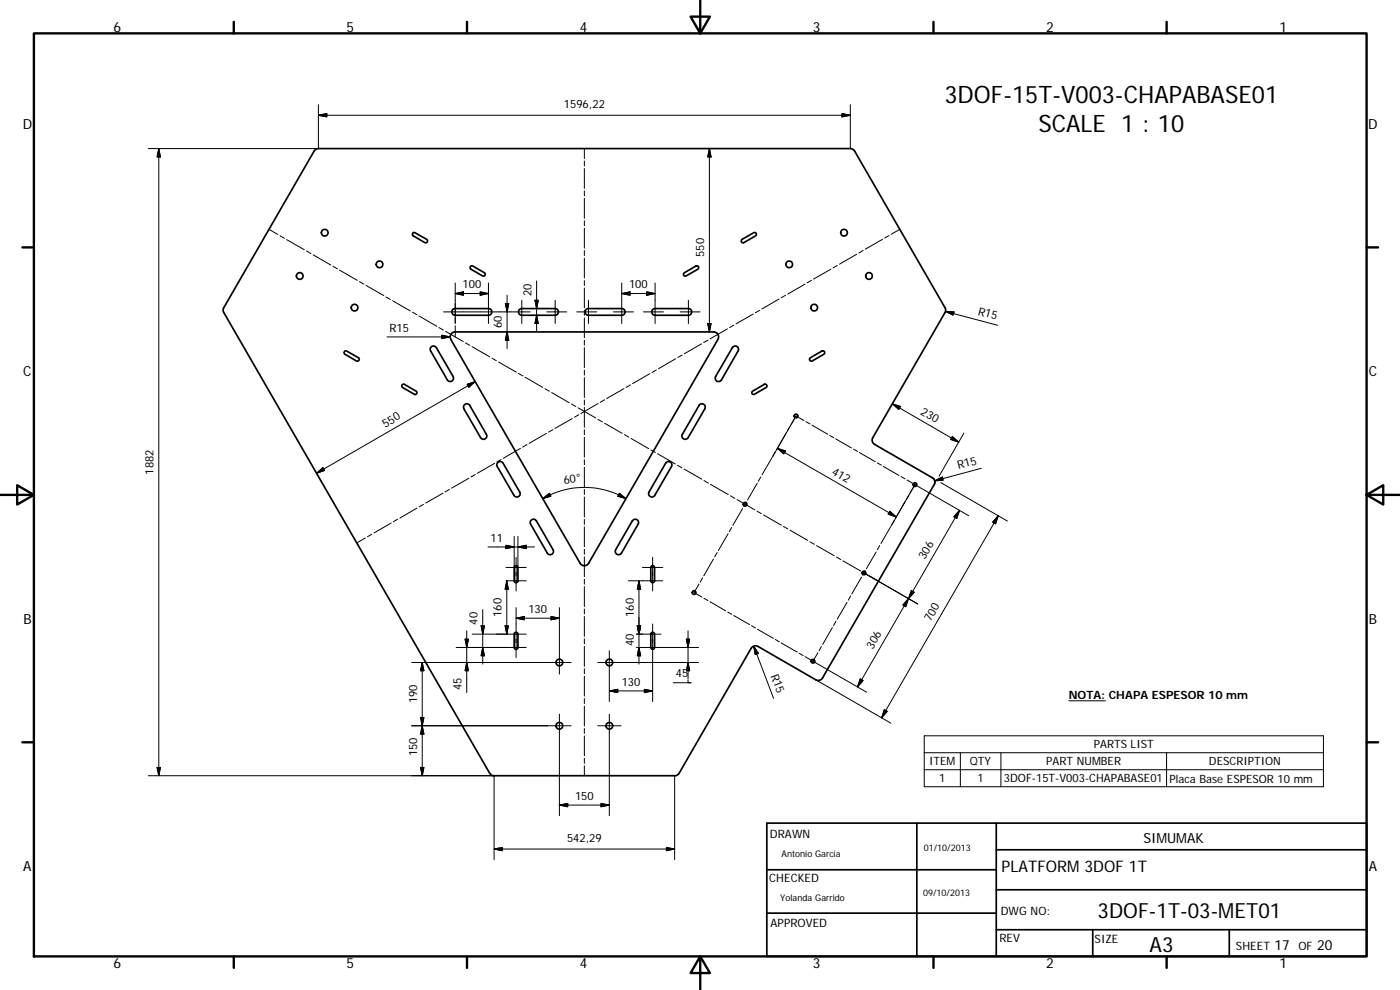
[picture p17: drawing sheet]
<svg xmlns="http://www.w3.org/2000/svg" width="420mm" height="297mm" viewBox="0 0 420 297" stroke-linecap="round" stroke-linejoin="round" font-family="sans-serif">
<defs><g id="words">
<g font-size="7.2">
<text x="283.4" y="30.9">3DOF-15T-V003-CHAPABASE01</text>
<text x="311.6" y="39.5">SCALE 1 : 10</text>
</g>
<g font-size="6.3">
<text x="329.4" y="275.4">3DOF-1T-03-MET01</text>
<text x="345" y="285.6">A3</text>
</g>
<text font-size="4.8" x="300.6" y="261.7">PLATFORM 3DOF 1T</text>
<g font-size="4.2">
<text x="34" y="9.6">6</text>
<text x="104" y="9.6">5</text>
<text x="174" y="9.6">4</text>
<text x="244" y="9.6">3</text>
<text x="314" y="9.6">2</text>
<text x="384" y="9.6">1</text>
<text x="6.8" y="38.7">D</text>
<text x="410.6" y="38.7">D</text>
<text x="7" y="112.9">C</text>
<text x="410.8" y="112.9">C</text>
<text x="7" y="187.1">B</text>
<text x="410.8" y="187.1">B</text>
<text x="343.1" y="252.8">SIMUMAK</text>
<text x="7" y="261.3">A</text>
<text x="410.8" y="261.3">A</text>
<text x="382.5" y="285">17</text>
<text x="395.3" y="285">20</text>
<text x="34" y="290.4">6</text>
<text x="104" y="290.4">5</text>
<text x="174" y="290.4">4</text>
<text x="244" y="290.4">3</text>
<text x="314" y="290.4">2</text>
<text x="384" y="290.4">1</text>
</g>
<g font-size="3.5">
<text x="231.1" y="251.4">DRAWN</text>
<text x="230.9" y="264.6">CHECKED</text>
<text x="300.3" y="274.5">DWG NO:</text>
<text x="231.3" y="278.2">APPROVED</text>
<text x="299.9" y="282.6">REV</text>
<text x="328.5" y="283">SIZE</text>
<text x="370.9" y="285">SHEET</text>
<text x="389.7" y="285">OF</text>
</g>
<g font-size="3.4">
<text x="169.3" y="32.5">1596,22</text>
<text x="211.3" y="77.1" transform="rotate(-90 211.3 77.1)">550</text>
<text x="138.8" y="86.5">100</text>
<text x="159.5" y="88.8" transform="rotate(-90 159.5 88.8)">20</text>
<text x="188.8" y="86.5">100</text>
<text x="293.3" y="94.4" transform="rotate(15 293.3 94.4)">R15</text>
<text x="116.9" y="99.5">R15</text>
<text x="150.6" y="98.5" transform="rotate(-90 150.6 98.5)">60</text>
<text x="276.1" y="124.1" transform="rotate(30 276.1 124.1)">230</text>
<text x="115.6" y="128.3" transform="rotate(-30 115.6 128.3)">550</text>
<text x="46.1" y="142.4" transform="rotate(-90 46.1 142.4)">1882</text>
<text x="249.4" y="142.1" transform="rotate(30 249.4 142.1)">412</text>
<text x="287.6" y="140.7" transform="rotate(-15 287.6 140.7)">R15</text>
<text x="169.3" y="145.2" transform="rotate(-7 169.3 145.2)">60°</text>
<text x="147.2" y="162.6">11</text>
<text x="277.5" y="168" transform="rotate(-60 277.5 168)">306</text>
<text x="150.5" y="185.1" transform="rotate(-90 150.5 185.1)">160</text>
<text x="158.6" y="183.9">130</text>
<text x="190.2" y="185.1" transform="rotate(-90 190.2 185.1)">160</text>
<text x="143.3" y="187.4" transform="rotate(-90 143.3 187.4)">40</text>
<text x="279.3" y="186.7" transform="rotate(-60 279.3 186.7)">700</text>
<text x="190.2" y="193.9" transform="rotate(-90 190.2 193.9)">40</text>
<text x="261.9" y="195" transform="rotate(-60 261.9 195)">306</text>
<text x="202.8" y="203.3">45</text>
<text x="231.3" y="202.7" transform="rotate(69 231.3 202.7)">R15</text>
<text x="138.5" y="207.1" transform="rotate(-90 138.5 207.1)">45</text>
<text x="186.6" y="205.7">130</text>
<text x="320.7" y="209.7">NOTA: CHAPA ESPESOR 10 mm</text>
<text x="125.2" y="211.1" transform="rotate(-90 125.2 211.1)">190</text>
<text x="125.2" y="226.9" transform="rotate(-90 125.2 226.9)">150</text>
<text x="328.3" y="224.6">PARTS LIST</text>
<text x="278.9" y="229.7">ITEM</text>
<text x="291.1" y="229.7">QTY</text>
<text x="314" y="229.7">PART NUMBER</text>
<text x="362.8" y="229.7">DESCRIPTION</text>
<text x="172.6" y="240">150</text>
<text x="281.9" y="234.8">1</text>
<text x="293.4" y="234.8">1</text>
<text x="301.3" y="234.8">3DOF-15T-V003-CHAPABASE01</text>
<text x="351" y="234.8">Placa Base ESPESOR 10 mm</text>
<text x="170.2" y="252.6">542,29</text>
</g>
<g font-size="2.7">
<text x="234.5" y="257.1">Antonio Garcia</text>
<text x="277.3" y="255.2">01/10/2013</text>
<text x="277" y="268.7">09/10/2013</text>
<text x="234.2" y="270.2">Yolanda Garrido</text>
</g>
</g></defs>
<g fill="none" stroke="#000" stroke-width=".51">
<path d="M94.4 45.1l1.2-.5h159.6l.8 .2 .5 .5 27.3 47.5-.2 1-21.7 37.5a1.51 1.51 0 0 0 .6 2.1l17.3 10a1.51 1.51 0 0 1 .6 2l-33.5 58a1.49 1.49 0 0 1-2.1 .6l-17.3-10a1.56 1.56 0 0 0-2.1 .5l-21.6 37.5-.8 .7h-54.7h-.6l-.6-.5-80.1-138.7v-1zM123.9 69.9l.7-.1 3.4 2a.56 .56 0 0 1 .2 .8 .56 .56 0 0 1-.7 .2l-3.6-2.1-.1-.5zM222.6 71.9l3.6-2.1a.56 .56 0 0 1 .7 .2 .56 .56 0 0 1-.2 .8l-3.4 2a.56 .56 0 0 1-.7-.2 .56 .56 0 0 1 0-.7zM135.6 100l1-.4h77.6a1.49 1.49 0 0 1 1.3 2.2l-38.8 67.2a1.49 1.49 0 0 1-2.6 0l-38.8-67.2-.2-1.1zM135.9 92.8l.7-.2h10a1.01 1.01 0 0 1 1 1 1.01 1.01 0 0 1-1 1h-10a1.02 1.02 0 0 1-.9-.6 1.02 1.02 0 0 1 .2-1.2zM141.1 80l.3-.2h.5l3.5 2a.55 .55 0 0 1 .1 .8 .55 .55 0 0 1-.7 .2l-3.5-2-.2-.3zM155.9 92.8l.7-.2h10a1.01 1.01 0 0 1 1 1 1.01 1.01 0 0 1-1 1h-10a1.01 1.01 0 0 1-.9-.7 1.01 1.01 0 0 1 .2-1.1zM175.9 92.8l.7-.2h10a1.01 1.01 0 0 1 1 1 1.01 1.01 0 0 1-1 1h-10a1.01 1.01 0 0 1-.9-.7 1.01 1.01 0 0 1 .2-1.1zM195.9 92.8l.7-.2h10a1.01 1.01 0 0 1 1 1 1.01 1.01 0 0 1-1 1h-10a1.02 1.02 0 0 1-.9-.7 1.02 1.02 0 0 1 .2-1.1zM205.2 81.9l3.7-2.1a.56 .56 0 0 1 .7 .2 .56 .56 0 0 1-.2 .8l-3.5 2a.56 .56 0 0 1-.7-.1 .56 .56 0 0 1 0-.8zM103.4 105.4l.7-.1 3.5 2a.57 .57 0 0 1 .1 .8 .57 .57 0 0 1-.7 .2l-3.5-2-.2-.4zM120.8 115.4l.5-.1 3.6 2a.54 .54 0 0 1 .2 .8 .54 .54 0 0 1-.8 .2l-3.6-2.1-.1-.5z"/>
<path d="M129.3 104.2a1.01 1.01 0 0 1 1.7 .1l5 8.7a1.01 1.01 0 0 1-.4 1.4 1.01 1.01 0 0 1-1.4-.4l-4.9-8.7-.2-.4zM219.9 104.1a.99 .99 0 0 1 1.3-.1 .99 .99 0 0 1 .3 1.3l-5 8.7a1.01 1.01 0 0 1-1.4 .3 1.01 1.01 0 0 1-.3-1.3zM225.8 117.5l3.6-2.2a.55 .55 0 0 1 .7 .2 .55 .55 0 0 1-.2 .8l-3.5 2a.54 .54 0 0 1-.7-.1 .54 .54 0 0 1 .1-.7zM243.1 107.4l3.6-2.1a.56 .56 0 0 1 .7 .2 .56 .56 0 0 1-.2 .8l-3.4 2a.57 .57 0 0 1-.7-.1 .57 .57 0 0 1 0-.8zM139.3 121.5a1.02 1.02 0 0 1 1.7 .1l5 8.7a1 1 0 0 1-.4 1.4 1 1 0 0 1-1.4-.4l-5-8.6-.1-.5zM149.5 138.7l.7-.2 .8 .5 5 8.6a1 1 0 0 1-.4 1.4 1 1 0 0 1-1.3-.4l-5.1-8.6-.1-.7zM199.9 138.8a1 1 0 0 1 1.4-.1 1 1 0 0 1 .2 1.3l-5 8.6a1 1 0 0 1-1.4 .4 1 1 0 0 1-.3-1.4zM209.9 121.5a1.01 1.01 0 0 1 1.4-.2 1.01 1.01 0 0 1 .2 1.4l-5 8.6a1 1 0 0 1-1.4 .4 1 1 0 0 1-.3-1.4zM159.3 156.1a1.02 1.02 0 0 1 1.7 .2l5 8.6a1 1 0 0 1-.4 1.4 1 1 0 0 1-1.4-.4l-5-8.6-.1-.7zM189.9 156.1a.98 .98 0 0 1 1.3-.1 .98 .98 0 0 1 .3 1.3l-5 8.6a1.01 1.01 0 0 1-1.4 .4 1.01 1.01 0 0 1-.3-1.4zM154.5 169.8l.6-.1 .3 .4v4.2a.56 .56 0 0 1-.5 .5 .56 .56 0 0 1-.6-.5v-4zM195.5 169.8l.6-.1 .3 .4v4.2a.56 .56 0 0 1-.5 .5 .56 .56 0 0 1-.6-.5v-4z"/>
<path d="M154.5 189.8l.4-.1 .5 .4v4.2a.56 .56 0 0 1-.5 .5 .56 .56 0 0 1-.6-.5v-4zM195.4 189.9a.56 .56 0 0 1 .7-.1 .56 .56 0 0 1 .3 .5v4a.56 .56 0 0 1-.5 .5 .56 .56 0 0 1-.6-.5zM230.1 247h180v40h-180zM275.2 247v40M299 255h111.1M299 247v40M230.1 274h68.9M230.1 261h68.9M299 279h111.1M299 267h111.1M327.9 279v8M368.9 279v8"/>
<circle cx="97.4" cy="69.8" r="1"/>
<circle cx="113.9" cy="79.3" r="1"/>
<circle cx="236.8" cy="79.3" r="1"/>
<circle cx="253.3" cy="69.8" r="1"/>
<circle cx="90" cy="82.8" r="1.01"/>
<circle cx="106.4" cy="92.3" r="1.01"/>
<circle cx="244.4" cy="92.3" r="1.01"/>
<circle cx="260.8" cy="82.8" r="1"/>
<circle cx="238.9" cy="124.8" r=".55"/>
<circle cx="223.6" cy="151.3" r=".55"/>
<circle cx="274.6" cy="145.4" r=".55"/>
<circle cx="208.3" cy="177.8" r=".55"/>
<circle cx="259.3" cy="171.9" r=".55"/>
<circle cx="167.9" cy="198.8" r="1"/>
<circle cx="182.9" cy="198.8" r="1"/>
<circle cx="244" cy="198.4" r=".55"/>
<circle cx="167.9" cy="217.8" r="1"/>
<circle cx="182.9" cy="217.8" r="1"/>
</g>
<g fill="none" stroke="#000" stroke-width=".71">
<path d="M10.2 10h399.9v277h-399.9zM70.2 6.6v3.4M140.2 6.6v3.4M207.3 5h5.8l-2.9 5zM210.2 0v10M280.2 6.6v3.4M350.1 6.6v3.4M6.7 74.2h3.5M410.1 74.2h3.5M.2 148.5h10M5.2 145.6l5 2.9-5 2.9zM410.1 148.5l5-2.9v5.8z"/>
<path d="M410.1 148.5h10M6.7 222.7h3.5M410.1 222.7h3.5M70.2 287v3.4M140.2 287v3.4M210.2 287l2.9 5h-5.8zM210.2 287v10M280.2 287v3.4M350.1 287v3.4"/>
</g>
<g fill="none" stroke="#000" stroke-width=".3">
<path d="M95.6 34.6l2.5-.5v1zM95.6 34.6h159.6M95.6 31.4v13.2h-51.1M252.7 34.1l2.5 .5-2.5 .5zM255.2 31.4v13.2M47.7 44.6v188.1M47.7 44.6l.4 2.5h-1zM175.4 44.6v3M175.4 48.3v1.5M175.4 50.6v5.9M175.4 57.3v1.5M175.4 59.5v6"/>
<path d="M212.9 44.6v55M212.9 44.6l.5 2.5h-1zM80.7 68.8l2.7 1.5M84 70.7l1.4 .8M86 71.9l5.3 3M92 75.3l1.3 .8M94 76.5l5.3 3M99.9 79.9l1.4 .8M175.4 66.2v1.5M175.4 68.5v5.9M175.4 75.2v1.5M175.4 77.4v6"/>
<path d="M251.3 79.7l-1.3 .7M257.1 76.3l-5.2 3M259 75.2l-1.2 .7M264.9 71.8l-5.2 3M266.8 70.7l-1.3 .7M270.1 68.8l-2.6 1.5M101.9 81l5.3 3.1M107.9 84.5l1.3 .8M109.9 85.6l5.3 3.1M115.8 89.1l1.3 .8M117.8 90.2l5.3 3.1M123.8 93.7l1.3 .7"/>
<path d="M125.8 94.8l5.3 3.1M131.7 98.3l1.4 .7M133.1 93.6h26M133.7 99.4l5.3 3.1M136.6 84.9v12.2M136.6 88.1l2.5-.5v1zM136.6 88.1h10M136.6 97.7v3.4M144.1 87.6l2.5 .5-2.5 .5zM146.6 84.9v12.2M151.7 91.1h1l-.5 2.5zM152.2 88.6v16"/>
<path d="M152.2 99.6l.5 2.5h-1zM156.6 90.1v7M160.5 90.1h1l-.5 2.5zM161 84.3v15.3M161 94.6l.5 2.5h-1zM164.1 93.6h6M166.6 90.1v7M173.1 93.6h6M175.4 84.2v1.4M175.4 86.4v6M175.4 93.1v1.5M175.4 95.4v5.9"/>
<path d="M176.6 90.1v7M184.1 93.6h6M186.6 88.1l2.5-.5v1zM186.6 88.1h10M186.6 84.9v12.2M193.1 93.6h6M194.1 87.6l2.5 .5-2.5 .5zM196.6 84.9v12.2M204.1 93.6h6M206.6 90.1v7M212.4 97.1h1l-.5 2.5zM218.3 98.7l-5.2 3"/>
<path d="M220.2 97.6l-1.3 .7M226 94.2l-5.1 3M228 93.1l-1.3 .7M233.8 89.7l-5.1 3M235.8 88.6l-1.3 .7M241.6 85.2l-5.2 3M243.5 84.1l-1.3 .8M249.4 80.8l-5.2 2.9M283.7 93.4l2.6 .2-.3 1zM283.7 93.4l15.7 4.2M116.1 101.1h19M132.6 100.6l2.5 .5-2.5 .5z"/>
<path d="M139.7 102.9l1.3 .7M140.2 115.3l2.4-.8-1.9 1.7zM141.7 104l5.3 3.1M142.6 114.5l-47.6 27.5M147.6 107.5l1.4 .7M149.6 108.6l5.3 3.1M155.6 112l1.3 .8M157.6 113.2l5.3 3M163.5 116.6l1.4 .8M165.6 117.8l5.2 3M175.4 102.1v1.5M175.4 104.3v6"/>
<path d="M175.4 111v1.5M175.4 113.3v6M181.5 120l-1.3 .7M187.3 116.6l-5.2 3M189.2 115.5l-1.3 .7M195 112.1l-5.1 3M197 111l-1.3 .8M202.8 107.6l-5.2 3M204.7 106.5l-1.3 .8M210.5 103.2l-5.1 3M212.5 102l-1.3 .8M148.5 139l-5.2 3"/>
<path d="M150.4 137.9l-1.3 .7M156.2 134.5l-5.2 3M158.1 133.4l-1.2 .8M164 130l-5.2 3M165.9 128.9l-1.3 .8M171.5 121.2l1.3 .8M171.7 125.6l-5.1 2.9M173.5 122.4l5.3 3M173.7 124.5l-1.3 .7M175.4 120v1.5M175.4 122.2v6M175.4 129v1.5"/>
<path d="M175.4 131.2v6M175.4 137.9v1.5M179.4 125.8l1.4 .8M179.5 121.1l-5.2 3M181.5 127l5.2 3M187.4 130.4l1.3 .8M189.4 131.6l5.3 3M195.4 135l1.3 .8M197.3 136.1l5.4 3.1M203.3 139.6l1.3 .8M231.6 137.4l-2.9 5.1M232.7 135.5l-.7 1.3"/>
<path d="M233.3 134.5l2.4 .8-.5 .9zM233.3 134.5l35.7 20.6M236 129.9l-2.9 5M237.1 128l-.7 1.2M241.3 126.2l-2.4-1.4-7.2 12.5M241.9 126.5l1.2 .7M243.7 127.6l4.7 2.7M249 130.7l1.2 .6M250.8 131.7l4.7 2.7M256.1 134.8l1.3 .6M257.9 135.8l4.8 2.7M263.3 138.9l1.2 .7"/>
<path d="M265.1 139.9l4.7 2.8M267.8 121.2l2.4 .8-.5 .8zM267.8 121.2l19.9 11.5M285.8 131l1.9 1.7-2.4-.9zM289.3 129.9l-7.5 13M95 142l1.9-1.7 .5 .9zM117.4 156.9l-5.2 3M119.3 155.8l-1.3 .7M125.2 152.4l-5.2 3M127.1 151.3l-1.3 .8M132.9 148l-5.1 2.9M134.9 146.9l-1.3 .7"/>
<path d="M140.7 143.5l-5.2 3M142.6 142.4l-1.3 .7M162.9 149.6l2-1.6 .4 .9zM162.9 149.6a24.9 24.9 0 0 1 25 0M175.4 140.2v6M175.4 146.9v1.5M175.4 149.1v6M175.4 155.9v1.5M175.4 158.1v5.9M185.9 148l2 1.6-2.5-.7zM205.3 140.7l5.3 3.1M211.3 144.2l1.3 .7"/>
<path d="M213.2 145.3l5.4 3.1M219.2 148.8l1.3 .7M219.6 158.2l-.7 1.3M221.2 149.9l5.3 3.1M222.9 152.6l-2.9 5M224 150.7l-.8 1.2M227.2 153.4l1.3 .7M227.3 145l-3 5M228.3 143.1l-.7 1.3M229.2 154.5l5.3 3.1M235.1 157.9l1.3 .8M237.1 159.1l5.3 3"/>
<path d="M267.1 153.4l1.9 1.7-2.4-.8zM267.3 158l-2.9 5.1M268.4 156.1l-.7 1.3M270.4 143l1.2 .7M271.7 150.4l-3 5.1M272.2 144l18.5 10.7M272.8 148.6l-.8 1.2M273.1 147.9l1.5-2.5-7.2 12.5M279.8 143.4l.7 .3M280.5 144.3l2.3-1.2 .3 1zM280.7 144.7l-.3 .7M282.3 144.8l20 11.5"/>
<path d="M288 153.1l-.9 2.4-.8-.5zM288 153.1l-30.6 53M294.5 140.5l-14 3.8M299.6 154.7l-.8 2.5-.9-.5zM299.6 154.7l-35 60.7M109.6 161.4l-2.5 1.5M111.6 160.3l-1.3 .7M146.5 164.1h13.9M151.8 163.6l2.5 .5-2.5 .5zM151.8 174.3h6.1M151.8 170.3h6.1M152.1 174.3v16"/>
<path d="M152.1 174.3l.5 2.5h-1zM154.3 160.9v9.3M154.9 167.2v10.1M155.4 164.1l2.5-.5v1zM155.4 160.9v9.3M175.4 164.8v1.5M175.4 167v6M175.4 173.8v1.5M175.4 176v6M191.8 174.3v25M191.8 174.3l.5 2.5h-1zM192.8 170.3h6.1"/>
<path d="M195.9 167.2v10.1M198.9 174.3h-10.3M209.8 175.3l-1.5 2.5 2.4 1.4M210.9 173.4l-.8 1.2M211.3 179.5l1.2 .7M214.1 167.7l-2.9 5.1M215.2 165.8l-.7 1.3M218.5 160.1l-2.9 5.1M243.1 162.6l1.3 .7M245.1 163.7l5.3 3.1M251 167.1l1.3 .8M253 168.3l5.3 3"/>
<path d="M255.3 178.8l-.7 1.3M258.6 173.2l-3 5M259 171.7l1.3 .8M259.7 171.3l-.8 1.2M261 172.9l2.6 1.5M262.9 165.6l-2.9 5M264 163.7l-.7 1.3M272.6 179.6l-.8 2.4-.8-.5zM273.5 177.2l.9 .5-1.7 1.9zM123.5 198.8h47.9M126.7 198.8v33.9M126.7 198.8l.5 2.5h-1z"/>
<path d="M139.6 191.8h1l-.5 2.5zM140.1 189.3v18.5M140.1 198.8l.5 2.5h-1zM144.4 187.8h1l-.5 2.5zM144.9 182.9v16.4M144.9 194.3l.5 2.5h-1zM151.6 187.8h1l-.5 2.5zM154.9 182.3v15M154.9 185.5l2.5-.5v1zM154.9 185.5h13M157.9 194.3h-21M157.9 190.3h-16.2"/>
<path d="M165.4 185l2.5 .5-2.5 .5zM167.9 182.3v20M175.4 182.7v1.5M175.4 185v5.9M175.4 191.7v1.5M175.4 193.9v6M179.4 198.8h30.3M182.9 195.3v15.2M191 194.3h18.7M191.3 187.8h1l-.5 2.5zM191.8 194.3l.5 2.5h-1zM195.9 187.2v23.3"/>
<path d="M198.4 190.3h-7.4M206 191.8h1l-.5 2.5zM206.5 189.3v14.5M206.5 198.8l.5 2.5h-1zM213.1 180.5l4.7 2.8M218.4 183.6l1.2 .7M220.2 184.7l4.8 2.7M225.5 187.7l1.2 .7M226.2 193.8l5.9 15.7M226.2 193.8l1.4 2.2-1 .4zM227.3 188.8l4.8 2.7M232.7 191.9l1.2 .7"/>
<path d="M234.5 192.9l4.7 2.7M239.8 196l1.2 .7M241.6 197l18.5 10.7M245.4 195.9l-1.4 2.5M246.5 194l-.7 1.2M249.8 188.3l-2.9 5.1M250.9 186.4l-.7 1.3M254.2 180.7l-2.9 5.1M275.4 181.2l-16.1-9.3 16.1 9.3M123.5 217.8h47.9M126.2 215.3h1l-.5 2.5zM126.7 217.8l.5 2.5h-1z"/>
<path d="M167.9 214.3v30.4M175.4 200.7v1.4M175.4 202.9v6M175.4 209.6v1.5M175.4 211.9v5.9M175.4 218.6v1.4M179.4 217.8h7M182.9 214.3v30.4M182.9 207.3l2.5-.5v1zM182.9 207.3h13M193.4 206.8l2.5 .5-2.5 .5zM206.5 204.1v.8h.9h-5.3"/>
<path d="M244.8 204l22.5 13M258.2 203.7l.8 .5-1.6 1.9zM265.4 212.9l.9 .5-1.7 2zM320.7 210.3h11.1M44.5 232.7h103.8v25.2M47.1 230.3h1l-.4 2.4zM126.2 230.3h1l-.5 2.4zM175.4 220.8v6M175.4 227.5v1.5M175.4 229.8v2.9M202.5 232.7v25.2M277.4 220.8h119.8v15.3h-119.8z"/>
<path d="M277.4 225.8h119.8M277.4 230.9h119.8M288.2 225.8v10.3M300.4 225.8v10.3M350.1 225.8v10.3M148.3 254.7l2.5-.4v.9zM148.3 254.7h54.2M167.9 241.6l2.5-.5v1zM167.9 241.6h15M180.4 241.1l2.5 .5-2.5 .5zM200 254.3l2.5 .4-2.5 .5z"/>
</g>
<g fill="#000" stroke="#000" stroke-width=".3">
<path d="M95.6 34.6l2.5-.5v1zM252.7 34.1l2.5 .5-2.5 .5zM47.7 44.6l.4 2.5h-1zM212.9 44.6l.5 2.5h-1zM136.6 88.1l2.5-.5v1zM144.1 87.6l2.5 .5-2.5 .5zM151.7 91.1h1l-.5 2.5zM160.5 90.1h1l-.5 2.5zM161 94.6l.5 2.5h-1zM186.6 88.1l2.5-.5v1zM194.1 87.6l2.5 .5-2.5 .5zM212.4 97.1h1l-.5 2.5z"/>
<path d="M283.7 93.4l2.6 .2-.3 1zM132.6 100.6l2.5 .5-2.5 .5zM140.2 115.3l2.4-.8-1.9 1.7zM152.2 99.6l.5 2.5h-1zM233.3 134.5l2.4 .8-.5 .9zM267.8 121.2l2.4 .8-.5 .8zM285.8 131l1.9 1.7-2.4-.9zM95 142l1.9-1.7 .5 .9zM162.9 149.6l2-1.6 .4 .9zM185.9 148l2 1.6-2.5-.7zM267.1 153.4l1.9 1.7-2.4-.8zM280.5 144.3l2.3-1.2 .3 1z"/>
<path d="M288 153.1l-.9 2.4-.8-.5zM299.6 154.7l-.8 2.5-.9-.5zM151.8 163.6l2.5 .5-2.5 .5zM152.1 174.3l.5 2.5h-1zM155.4 164.1l2.5-.5v1zM191.8 174.3l.5 2.5h-1zM273.5 177.2l.9 .5-1.7 1.9zM139.6 191.8h1l-.5 2.5zM144.4 187.8h1l-.5 2.5zM144.9 194.3l.5 2.5h-1zM151.6 187.8h1l-.5 2.5zM154.9 185.5l2.5-.5v1z"/>
<path d="M165.4 185l2.5 .5-2.5 .5zM191.3 187.8h1l-.5 2.5zM191.8 194.3l.5 2.5h-1zM206 191.8h1l-.5 2.5zM226.2 193.8l1.4 2.2-1 .4zM272.6 179.6l-.8 2.4-.8-.5zM126.2 215.3h1l-.5 2.5zM126.7 198.8l.5 2.5h-1zM140.1 198.8l.5 2.5h-1zM182.9 207.3l2.5-.5v1zM193.4 206.8l2.5 .5-2.5 .5zM206.5 198.8l.5 2.5h-1z"/>
<path d="M258.2 203.7l.8 .5-1.6 1.9zM265.4 212.9l.9 .5-1.7 2zM47.1 230.3h1l-.4 2.4zM126.2 230.3h1l-.5 2.4zM126.7 217.8l.5 2.5h-1zM148.3 254.7l2.5-.4v.9zM167.9 241.6l2.5-.5v1zM180.4 241.1l2.5 .5-2.5 .5zM200 254.3l2.5 .4-2.5 .5z"/>
</g>
<use href="#words"/>
</svg>
